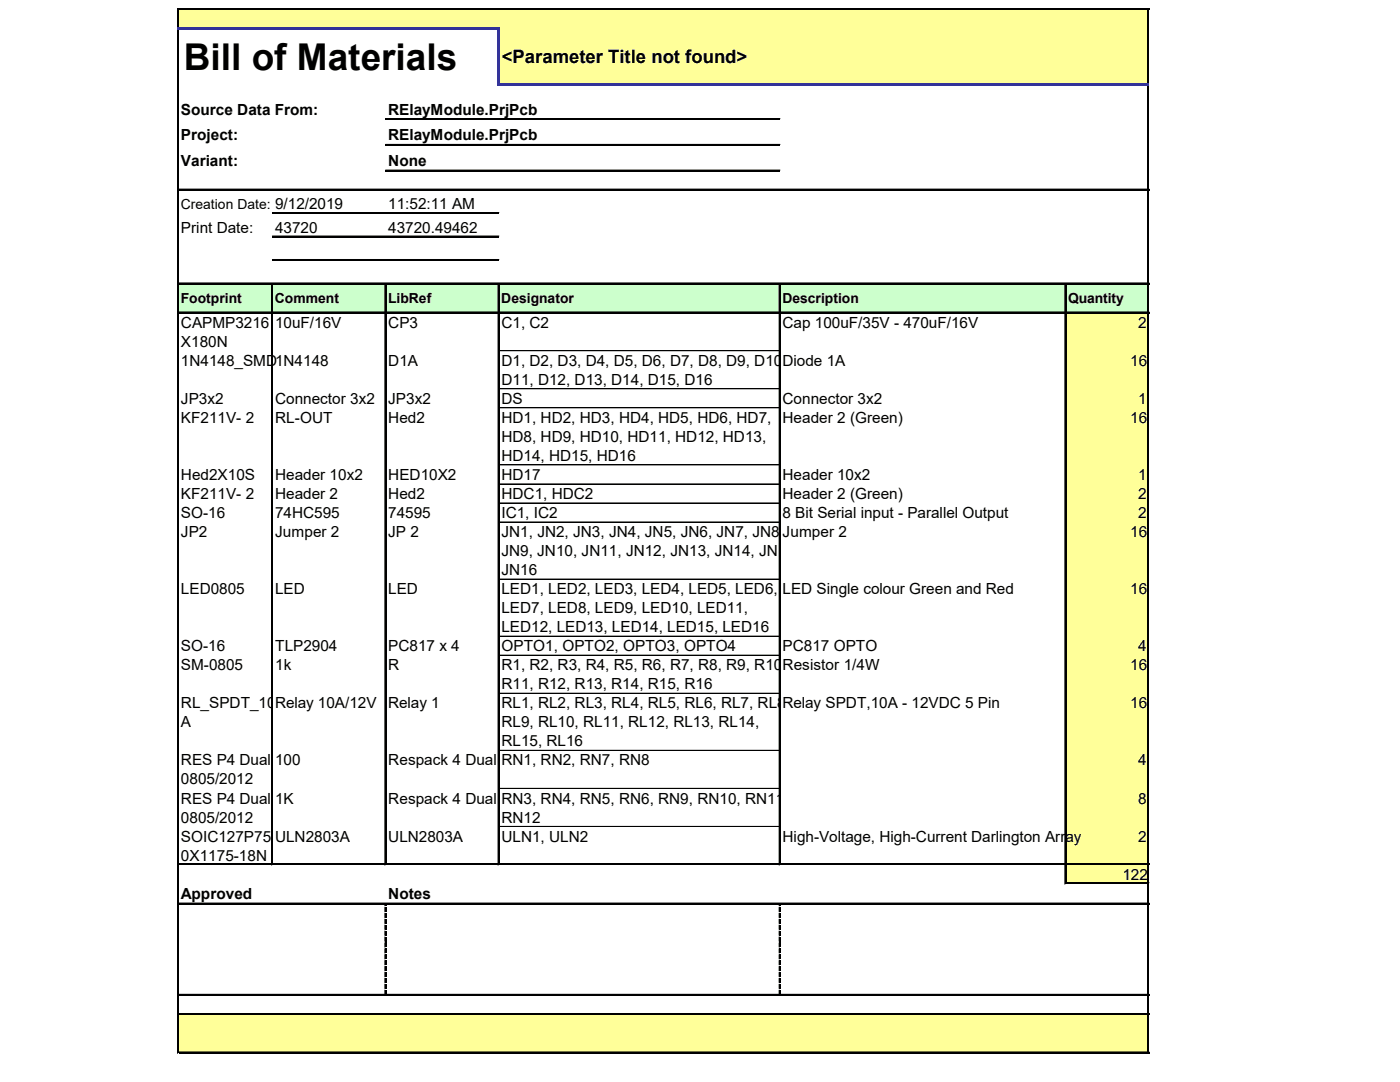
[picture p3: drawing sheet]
<svg xmlns="http://www.w3.org/2000/svg" width="279mm" height="216mm" viewBox="0 0 279 216" stroke-linecap="round" stroke-linejoin="round" font-family="sans-serif">
<defs><g id="words">
<text font-size="7.4" x="36.7" y="14">Bill of Materials</text>
<text font-size="3.7" x="100.1" y="12.6">&lt;Parameter Title not found&gt;</text>
<g font-size="3.1">
<text x="36.1" y="22.9">Source Data From:</text>
<text x="77.5" y="22.9">RElayModule.PrjPcb</text>
<text x="36.1" y="28">Project:</text>
<text x="77.5" y="28">RElayModule.PrjPcb</text>
<text x="36.1" y="33.1">Variant:</text>
<text x="77.5" y="33.1">None</text>
<text x="77.5" y="41.7">11:52:11 AM</text>
<text x="36.1" y="46.4">Print Date:</text>
<text x="54.9" y="46.4">43720</text>
<text x="77.5" y="46.4">43720.49462</text>
<text x="36.1" y="65.4">CAPMP3216</text>
<text x="54.9" y="65.4">10uF/16V</text>
<text x="77.5" y="65.4">CP3</text>
<text x="100.1" y="65.4">C1, C2</text>
<text x="156.2" y="65.4">Cap 100uF/35V - 470uF/16V</text>
<text x="227.1" y="65.4">2</text>
<text x="36.1" y="69.2">X180N</text>
<text x="36.1" y="73">1N4148_SMD</text>
<text x="54.9" y="73">1N4148</text>
<text x="77.5" y="73">D1A</text>
<text x="100.1" y="73">D1, D2, D3, D4, D5, D6, D7, D8, D9, D10,Diode 1A</text>
<text x="100.1" y="76.8">D11, D12, D13, D14, D15, D16</text>
<text x="225.6" y="73">16</text>
<text x="36.1" y="80.6">JP3x2</text>
<text x="54.9" y="80.6">Connector 3x2</text>
<text x="77.5" y="80.6">JP3x2</text>
<text x="100.1" y="80.6">DS</text>
<text x="156.2" y="80.6">Connector 3x2</text>
<text x="227.1" y="80.6">1</text>
<text x="36.1" y="84.4">KF211V- 2</text>
<text x="54.9" y="84.4">RL-OUT</text>
<text x="77.5" y="84.4">Hed2</text>
<text x="100.1" y="84.4">HD1, HD2, HD3, HD4, HD5, HD6, HD7,</text>
<text x="100.1" y="88.2">HD8, HD9, HD10, HD11, HD12, HD13,</text>
<text x="156.2" y="84.4">Header 2 (Green)</text>
<text x="225.6" y="84.4">16</text>
<text x="36.1" y="95.8">Hed2X10S</text>
<text x="54.9" y="95.8">Header 10x2</text>
<text x="77.5" y="95.8">HED10X2</text>
<text x="100.1" y="92">HD14, HD15, HD16</text>
<text x="100.1" y="95.8">HD17</text>
<text x="156.2" y="95.8">Header 10x2</text>
<text x="227.1" y="95.8">1</text>
<text x="36.1" y="99.6">KF211V- 2</text>
<text x="54.9" y="99.6">Header 2</text>
<text x="77.5" y="99.6">Hed2</text>
<text x="100.1" y="99.6">HDC1, HDC2</text>
<text x="156.2" y="99.6">Header 2 (Green)</text>
<text x="227.1" y="99.6">2</text>
<text x="36.1" y="103.4">SO-16</text>
<text x="36.1" y="107.2">JP2</text>
<text x="54.9" y="103.4">74HC595</text>
<text x="54.9" y="107.2">Jumper 2</text>
<text x="77.5" y="103.4">74595</text>
<text x="77.5" y="107.2">JP 2</text>
<text x="100.1" y="103.4">IC1, IC2</text>
<text x="100.1" y="107.2">JN1, JN2, JN3, JN4, JN5, JN6, JN7, JN8,</text>
<text x="156.2" y="103.4">8 Bit Serial input - Parallel Output</text>
<text x="156.2" y="107.2">Jumper 2</text>
<text x="225.6" y="107.2">16</text>
<text x="227.1" y="103.4">2</text>
<text x="100.1" y="111">JN9, JN10, JN11, JN12, JN13, JN14, JN15,</text>
<text x="36.1" y="118.6">LED0805</text>
<text x="54.9" y="118.6">LED</text>
<text x="77.5" y="118.6">LED</text>
<text x="100.1" y="114.8">JN16</text>
<text x="100.1" y="118.6">LED1, LED2, LED3, LED4, LED5, LED6,</text>
<text x="156.2" y="118.6">LED Single colour Green and Red</text>
<text x="225.6" y="118.6">16</text>
<text x="100.1" y="122.4">LED7, LED8, LED9, LED10, LED11,</text>
<text x="36.1" y="130">SO-16</text>
<text x="54.9" y="130">TLP2904</text>
<text x="77.5" y="130">PC817 x 4</text>
<text x="100.1" y="126.2">LED12, LED13, LED14, LED15, LED16</text>
<text x="100.1" y="130">OPTO1, OPTO2, OPTO3, OPTO4</text>
<text x="156.2" y="130">PC817 OPTO</text>
<text x="227.1" y="130">4</text>
<text x="36.1" y="133.8">SM-0805</text>
<text x="54.9" y="133.8">1k</text>
<text x="77.5" y="133.8">R</text>
<text x="100.1" y="133.8">R1, R2, R3, R4, R5, R6, R7, R8, R9, R10,Resistor 1/4W</text>
<text x="100.1" y="137.6">R11, R12, R13, R14, R15, R16</text>
<text x="225.6" y="133.8">16</text>
<text x="36.1" y="141.3">RL_SPDT_10</text>
<text x="54.9" y="141.3">Relay 10A/12V</text>
<text x="77.5" y="141.3">Relay 1</text>
<text x="100.1" y="141.3">RL1, RL2, RL3, RL4, RL5, RL6, RL7, RL8,</text>
<text x="156.2" y="141.3">Relay SPDT,10A - 12VDC 5 Pin</text>
<text x="225.6" y="141.3">16</text>
<text x="36.1" y="145.1">A</text>
<text x="100.1" y="145.1">RL9, RL10, RL11, RL12, RL13, RL14,</text>
<text x="100.1" y="148.9">RL15, RL16</text>
<text x="36.1" y="152.7">RES P4 Dual</text>
<text x="54.9" y="152.7">100</text>
<text x="77.5" y="152.7">Respack 4 Dual</text>
<text x="100.1" y="152.7">RN1, RN2, RN7, RN8</text>
<text x="227.1" y="152.7">4</text>
<text x="36.1" y="156.5">0805/2012</text>
<text x="36.1" y="160.3">RES P4 Dual</text>
<text x="54.9" y="160.3">1K</text>
<text x="77.5" y="160.3">Respack 4 Dual</text>
<text x="100.1" y="160.3">RN3, RN4, RN5, RN6, RN9, RN10, RN11,</text>
<text x="227.1" y="160.3">8</text>
<text x="36.1" y="164.1">0805/2012</text>
<text x="36.1" y="167.9">SOIC127P75</text>
<text x="54.9" y="167.9">ULN2803A</text>
<text x="77.5" y="167.9">ULN2803A</text>
<text x="100.1" y="164.1">RN12</text>
<text x="100.1" y="167.9">ULN1, ULN2</text>
<text x="156.2" y="167.9">High-Voltage, High-Current Darlington Array</text>
<text x="227.1" y="167.9">2</text>
<text x="36.1" y="171.7">0X1175-18N</text>
<text x="36.1" y="179.3">Approved</text>
<text x="77.5" y="179.3">Notes</text>
<text x="224" y="175.5">122</text>
</g>
<g font-size="2.8">
<text x="36.1" y="41.7">Creation Date: 9/12/2019</text>
<text x="36.1" y="60.4">Footprint</text>
<text x="54.9" y="60.4">Comment</text>
<text x="77.5" y="60.4">LibRef</text>
<text x="100" y="60.4">Designator</text>
<text x="156.1" y="60.4">Description</text>
<text x="213.2" y="60.4">Quantity</text>
</g>
</g></defs>
<g fill="#ff9">
<path d="M35.7 1.9h193.5v3.9h-193.5z"/>
<path d="M99.5 5.8h129.7v11.2h-129.7z"/>
</g>
<path d="M35.7 56.6h193.5v5.8h-193.5z" fill="#cfc"/>
<g fill="#ff9">
<path d="M212.7 62.4h16.5v7.6h-16.5z"/>
<path d="M212.7 70h16.5v7.6h-16.5z"/>
<path d="M212.7 77.6h16.5v3.8h-16.5z"/>
<path d="M212.7 81.4h16.5v11.4h-16.5z"/>
<path d="M212.7 92.8h16.5v3.8h-16.5z"/>
<path d="M212.7 96.6h16.5v3.8h-16.5z"/>
<path d="M212.7 100.4h16.5v3.8h-16.5z"/>
<path d="M212.7 104.2h16.5v11.4h-16.5z"/>
<path d="M212.7 115.5h16.5v11.5h-16.5z"/>
<path d="M212.7 126.9h16.5v3.9h-16.5z"/>
<path d="M212.7 130.7h16.5v7.7h-16.5z"/>
<path d="M212.7 138.3h16.5v11.4h-16.5z"/>
<path d="M212.7 149.7h16.5v7.6h-16.5z"/>
<path d="M212.7 157.3h16.5v7.6h-16.5z"/>
<path d="M212.7 164.9h16.5v7.6h-16.5z"/>
<path d="M212.7 172.5h16.5v3.8h-16.5z"/>
<path d="M35.7 202.4h193.5v7.7h-193.5z"/>
</g>
<path d="M35.4 1.6v3.9M229.1 1.9v14.8" fill="none" stroke="#000" stroke-width=".2"/>
<path d="M35.6 1.6v3.9M229.2 1.9v14.8" fill="none" stroke="#000" stroke-width=".27"/>
<path d="M99.3 6.1h.5v11.1h-.5z" fill="#339"/>
<g fill="none" stroke="#000" stroke-width=".2">
<path d="M35.4 6.1v204.1M35.7 1.6h193.6M229.1 17.2v193M54.2 56.8v115.8M76.8 56.8v115.8M99.4 56.8v115.8M155.5 56.8v115.8M212.5 56.8v119.6M76.8 180.6v.1M76.8 181v.9M76.8 182.2v.9M76.8 183.4v.9"/>
<path d="M76.8 184.6v.9M76.8 185.8v.8M76.8 186.9v.9M76.8 188.1v.9M76.8 189.3v.9M76.8 190.5v.9M76.8 191.7v.8M76.8 192.8v.9M76.8 194v.9M76.8 195.2v.9M76.8 196.4v.9M76.8 197.6v.8"/>
<path d="M155.5 180.6v.1M155.5 181v.9M155.5 182.2v.9M155.5 183.4v.9M155.5 184.6v.9M155.5 185.8v.8M155.5 186.9v.9M155.5 188.1v.9M155.5 189.3v.9M155.5 190.5v.9M155.5 191.7v.8M155.5 192.8v.9"/>
<path d="M155.5 194v.9M155.5 195.2v.9M155.5 196.4v.9M155.5 197.6v.8"/>
</g>
<path d="M35.6 6.1v204.1M229.2 17.2v193M54.4 56.8v115.8M76.9 56.8v115.8M99.5 56.8v115.8M155.6 56.8v115.8M212.7 56.8v119.6" fill="none" stroke="#000" stroke-width=".27"/>
<g fill="#000">
<path d="M76.8 180.6h.3v.1h-.3zM76.8 181h.3v.9h-.3zM76.8 182.2h.3v.9h-.3zM76.8 183.4h.3v.9h-.3zM76.8 184.6h.3v.9h-.3zM76.8 185.8h.3v.8h-.3zM76.8 186.9h.3v.9h-.3zM76.8 188.1h.3v.9h-.3zM76.8 189.3h.3v.9h-.3zM76.8 190.5h.3v.9h-.3zM76.8 191.7h.3v.8h-.3zM76.8 192.8h.3v.9h-.3z"/>
<path d="M76.8 194h.3v.9h-.3zM76.8 195.2h.3v.9h-.3zM76.8 196.4h.3v.9h-.3zM76.8 197.6h.3v.8h-.3zM155.5 180.6h.3v.1h-.3zM155.5 181h.3v.9h-.3zM155.5 182.2h.3v.9h-.3zM155.5 183.4h.3v.9h-.3zM155.5 184.6h.3v.9h-.3zM155.5 185.8h.3v.8h-.3zM155.5 186.9h.3v.9h-.3zM155.5 188.1h.3v.9h-.3z"/>
<path d="M155.5 189.3h.3v.9h-.3zM155.5 190.5h.3v.9h-.3zM155.5 191.7h.3v.8h-.3zM155.5 192.8h.3v.9h-.3zM155.5 194h.3v.9h-.3zM155.5 195.2h.3v.9h-.3zM155.5 196.4h.3v.9h-.3zM155.5 197.6h.3v.8h-.3z"/>
</g>
<path d="M35.7 1.8h193.6" fill="none" stroke="#000" stroke-width=".29"/>
<g fill="#339">
<path d="M35.4 5.5h64.4v.6h-64.4z"/>
<path d="M99.8 16.7h129.5v.5h-129.5z"/>
</g>
<g fill="none" stroke="#000" stroke-width=".2">
<path d="M35.7 37.7h193.6M76.9 23.7h78.8M76.9 28.8h78.8M76.9 33.9h78.8M35.7 56.5h193.6M54.4 42.4h45.2M54.4 47.1h45.2M54.4 51.8h45.2M35.7 62.2h193.6M99.7 70h55.8M99.7 77.6h55.8M99.7 81.4h55.8"/>
<path d="M99.7 92.8h55.8M99.7 96.6h55.8M99.7 100.4h55.8M99.7 104.2h55.8M99.7 115.5h55.8M99.7 126.9h55.8M99.7 130.7h55.8M99.7 138.3h55.8M99.7 149.7h55.8M99.7 157.3h55.8M35.7 172.3h193.6M99.7 164.9h55.8"/>
<path d="M212.8 176.1h16.5M35.7 180.2h193.6M35.7 198.4h193.6M35.7 202.2h193.6M35.7 209.9h193.6"/>
</g>
<g fill="none" stroke="#000" stroke-width=".29">
<path d="M35.7 37.9h193.6M76.9 23.8h78.8M76.9 29h78.8M76.9 34.1h78.8M35.7 56.6h193.6M54.4 42.6h45.2M54.4 47.2h45.2M54.4 51.9h45.2M35.7 62.4h193.6M35.7 172.5h193.6M212.8 176.3h16.5M35.7 180.3h193.6"/>
<path d="M35.7 198.6h193.6M35.7 202.4h193.6M35.7 210.1h193.6"/>
</g>
<use href="#words"/>
</svg>
